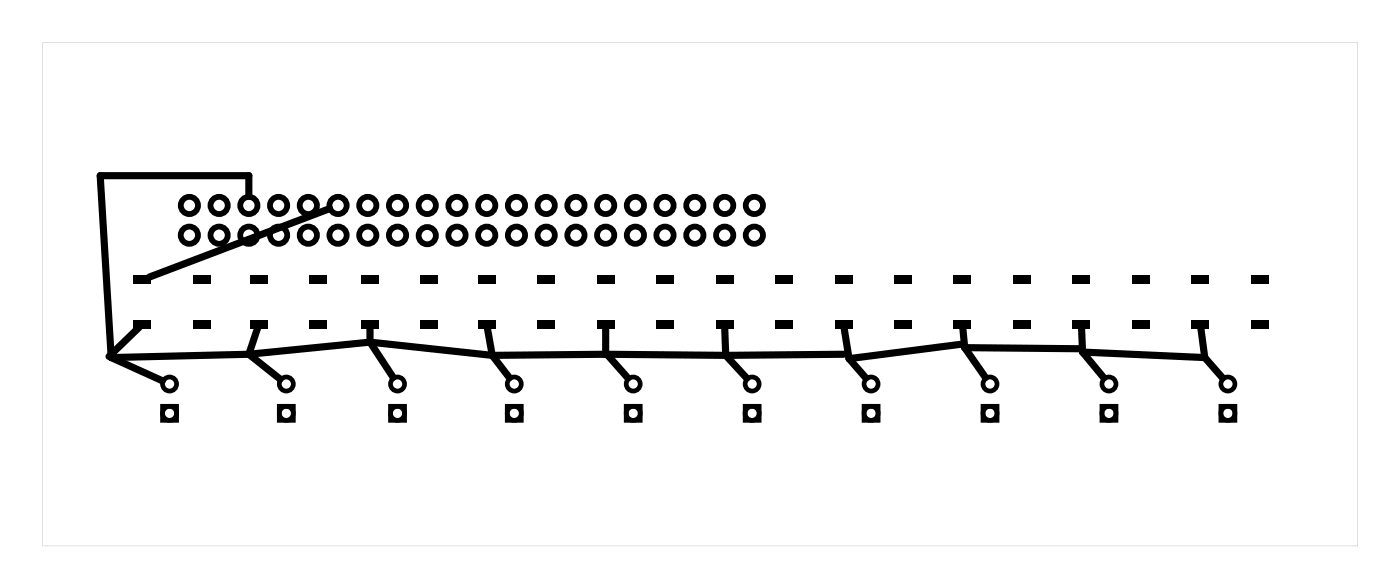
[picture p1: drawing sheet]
<svg xmlns="http://www.w3.org/2000/svg" width="120mm" height="50mm" viewBox="0 0 120 50" stroke-linecap="round" stroke-linejoin="round" font-family="sans-serif">
<g fill="#000">
<path d="M11.4 23.5h1.5v.8h-1.5zM11.4 27.3h1.5v.8h-1.5zM16.5 23.5h1.5v.8h-1.5zM16.5 27.3h1.5v.8h-1.5zM21.3 23.5h1.6v.8h-1.6zM21.3 27.3h1.6v.8h-1.6zM26.4 23.5h1.5v.8h-1.5zM26.4 27.3h1.5v.8h-1.5zM30.8 23.5h1.6v.8h-1.6zM30.8 27.3h1.6v.8h-1.6zM35.9 23.5h1.5v.8h-1.5zM35.9 27.3h1.5v.8h-1.5z"/>
<path d="M40.8 23.5h1.5v.8h-1.5zM40.8 27.3h1.5v.8h-1.5zM45.9 23.5h1.5v.8h-1.5zM45.9 27.3h1.5v.8h-1.5zM51 23.5h1.5v.8h-1.5zM51 27.3h1.5v.8h-1.5zM56.1 23.5h1.5v.8h-1.5zM56.1 27.3h1.5v.8h-1.5zM61.1 23.5h1.6v.8h-1.6zM61.1 27.3h1.6v.8h-1.6zM66.2 23.5h1.5v.8h-1.5zM66.2 27.3h1.5v.8h-1.5z"/>
<path d="M71.3 23.5h1.5v.8h-1.5zM71.3 27.3h1.5v.8h-1.5zM76.4 23.5h1.5v.8h-1.5zM76.4 27.3h1.5v.8h-1.5zM81.5 23.5h1.5v.8h-1.5zM81.5 27.3h1.5v.8h-1.5zM86.5 23.5h1.6v.8h-1.6zM86.5 27.3h1.6v.8h-1.6zM91.6 23.5h1.5v.8h-1.5zM91.6 27.3h1.5v.8h-1.5zM96.7 23.5h1.5v.8h-1.5zM96.7 27.3h1.5v.8h-1.5z"/>
<path d="M101.8 23.5h1.5v.8h-1.5zM101.8 27.3h1.5v.8h-1.5zM106.9 23.5h1.5v.8h-1.5zM106.9 27.3h1.5v.8h-1.5z"/>
<path d="M3.6 3.6h112.4v43h-112.4zM3.6 3.6v43h112.4v-43z"/>
</g>
<g fill="none" stroke="#000" stroke-width=".49">
<circle cx="16.2" cy="17.5" r=".74"/>
<circle cx="18.7" cy="17.5" r=".74"/>
<circle cx="21.3" cy="17.5" r=".74"/>
<circle cx="23.8" cy="17.5" r=".74"/>
<circle cx="26.3" cy="17.5" r=".74"/>
<circle cx="28.9" cy="17.5" r=".74"/>
<circle cx="31.4" cy="17.5" r=".74"/>
<circle cx="34" cy="17.5" r=".74"/>
<circle cx="36.5" cy="17.5" r=".74"/>
<circle cx="39" cy="17.5" r=".74"/>
<circle cx="41.6" cy="17.5" r=".74"/>
<circle cx="44.1" cy="17.5" r=".74"/>
<circle cx="46.7" cy="17.5" r=".74"/>
<circle cx="49.2" cy="17.5" r=".74"/>
<circle cx="51.7" cy="17.5" r=".74"/>
<circle cx="54.3" cy="17.5" r=".74"/>
<circle cx="56.8" cy="17.5" r=".74"/>
<circle cx="59.4" cy="17.5" r=".74"/>
<circle cx="61.9" cy="17.5" r=".74"/>
<circle cx="64.4" cy="17.5" r=".74"/>
<circle cx="16.2" cy="20.1" r=".74"/>
<circle cx="18.7" cy="20.1" r=".74"/>
<circle cx="21.3" cy="20.1" r=".74"/>
<circle cx="23.8" cy="20.1" r=".74"/>
<circle cx="26.3" cy="20.1" r=".74"/>
<circle cx="28.9" cy="20.1" r=".74"/>
<circle cx="31.4" cy="20.1" r=".74"/>
<circle cx="34" cy="20.1" r=".74"/>
<circle cx="36.5" cy="20.1" r=".74"/>
<circle cx="39" cy="20.1" r=".74"/>
<circle cx="41.6" cy="20.1" r=".74"/>
<circle cx="44.1" cy="20.1" r=".74"/>
<circle cx="46.7" cy="20.1" r=".74"/>
<circle cx="49.2" cy="20.1" r=".74"/>
<circle cx="51.7" cy="20.1" r=".74"/>
<circle cx="54.3" cy="20.1" r=".74"/>
<circle cx="56.8" cy="20.1" r=".74"/>
<circle cx="59.4" cy="20.1" r=".74"/>
<circle cx="61.9" cy="20.1" r=".74"/>
<circle cx="64.4" cy="20.1" r=".74"/>
</g>
<g fill="none" stroke="#000" stroke-width=".4">
<path d="M13.9 34.7h1.2v1.2h-1.2zM23.9 34.7h1.2v1.2h-1.2zM33.4 34.7h1.2v1.2h-1.2zM43.3 34.7h1.2v1.2h-1.2zM53.5 34.7h1.2v1.2h-1.2zM63.7 34.7h1.2v1.2h-1.2zM73.8 34.7h1.2v1.2h-1.2zM84 34.7h1.2v1.2h-1.2zM94.1 34.7h1.2v1.2h-1.2zM104.3 34.7h1.2v1.2h-1.2z"/>
<circle cx="14.5" cy="35.3" r=".6"/>
<circle cx="14.5" cy="32.8" r=".6"/>
<circle cx="24.5" cy="35.3" r=".6"/>
<circle cx="24.5" cy="32.8" r=".6"/>
<circle cx="34" cy="35.3" r=".6"/>
<circle cx="34" cy="32.8" r=".6"/>
<circle cx="43.9" cy="35.3" r=".6"/>
<circle cx="43.9" cy="32.8" r=".6"/>
<circle cx="54.1" cy="35.3" r=".6"/>
<circle cx="54.1" cy="32.8" r=".6"/>
<circle cx="64.3" cy="35.3" r=".6"/>
<circle cx="64.3" cy="32.8" r=".6"/>
<circle cx="74.4" cy="35.3" r=".6"/>
<circle cx="74.4" cy="32.8" r=".6"/>
<circle cx="84.6" cy="35.3" r=".6"/>
<circle cx="84.6" cy="32.8" r=".6"/>
<circle cx="94.7" cy="35.3" r=".6"/>
<circle cx="94.7" cy="32.8" r=".6"/>
<circle cx="104.9" cy="35.3" r=".6"/>
<circle cx="104.9" cy="32.8" r=".6"/>
</g>
<g fill="none" stroke="#000" stroke-width=".61">
<path d="M21.3 16.8v-1.8h-12.7l.9 15.5M28.2 17.8l-15.4 5.8M9.5 30.5l4.4 2M11.9 27.9l-2.6 2.5M21.3 30.2l-11.8 .3M21.3 30.2l2.6 2.1M22 27.9l-.7 2.3M31.6 29.2l-10.3 1M31.6 29.2l10.4 1.1M31.6 27.9v1.3M31.6 29.2l2 3M41.6 27.9l.4 2.4"/>
<path d="M42 30.3l1.5 1.9M51.7 30.2l-9.7 .1M51.7 30.2l10.3 .1M51.7 27.9v2.3M51.9 30.3l1.7 2M61.9 27.9l.1 2.4M62 30.3l1.8 2M72.1 30.2l-10.1 .1M72.1 27.9l.4 2.7M72.5 30.6l1.5 1.7M82 29.4l-9.5 1.2M82.2 27.9l.2 1.8"/>
<path d="M82.4 29.7l9.9 .1M82.4 29.7l1.8 2.5M92.4 27.9l.1 2.1M92.5 30l10.4 .5M92.5 30l1.8 2.2M102.6 27.9l.3 2.6M102.9 30.5l1.5 1.8"/>
</g>
</svg>
